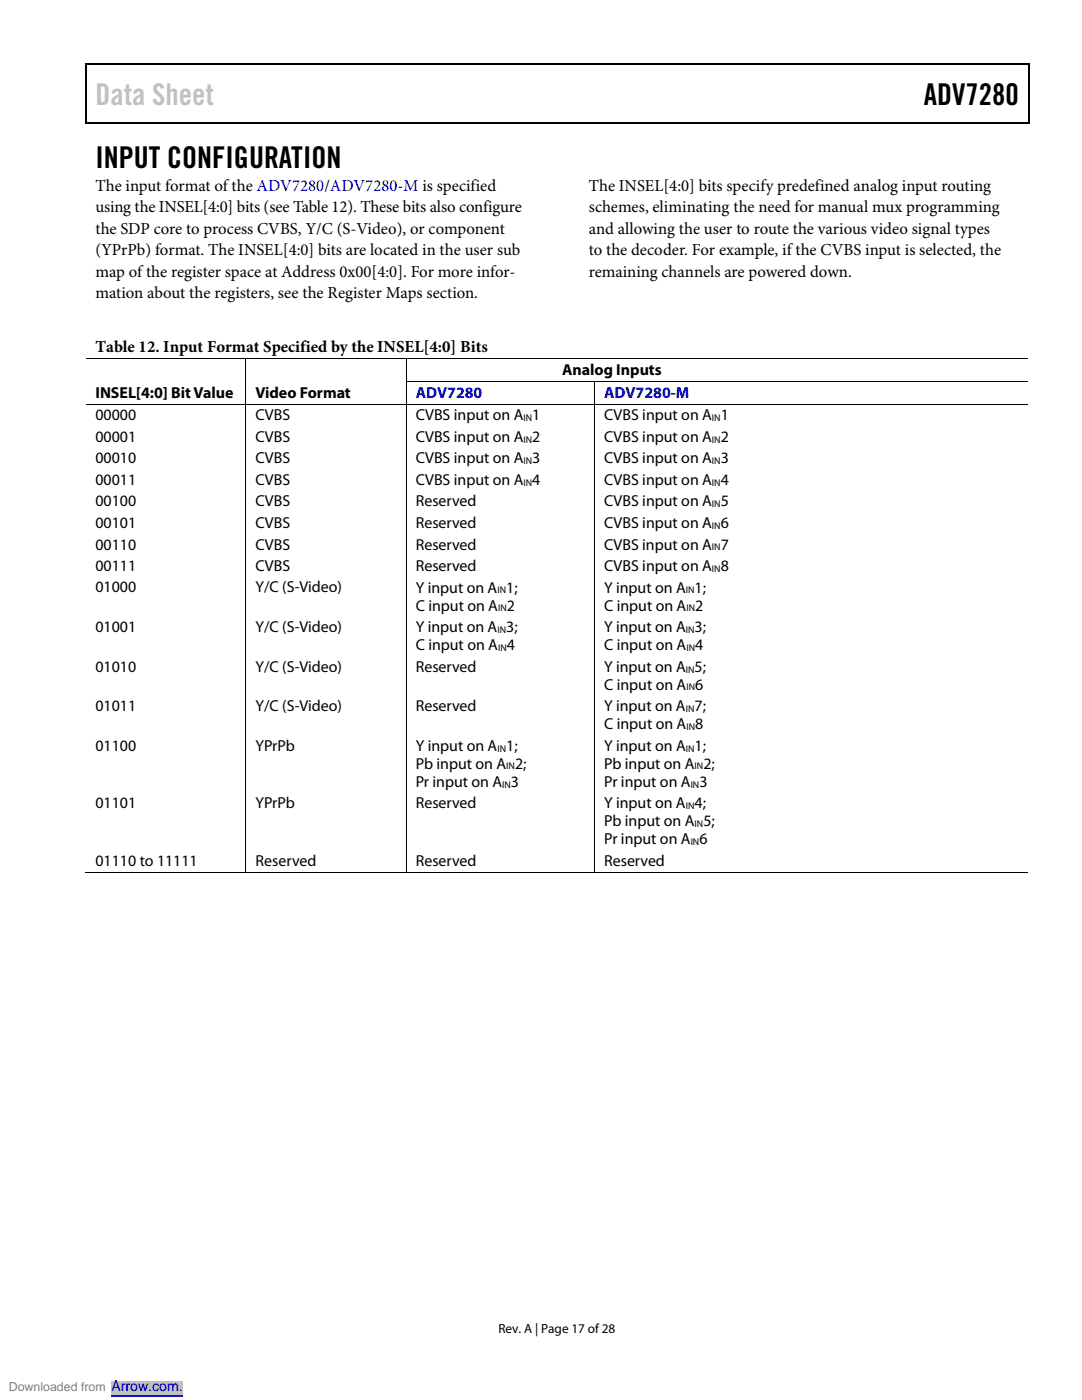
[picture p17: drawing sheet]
<svg xmlns="http://www.w3.org/2000/svg" width="216mm" height="279mm" viewBox="0 0 216 279" stroke-linecap="round" stroke-linejoin="round" font-family="sans-serif">
<defs><g id="words">
<text font-size="6" fill="#c1c1c1" x="19" y="21">Data Sheet</text>
<g font-size="6">
<text x="184.3" y="21">ADV7280</text>
<text x="19" y="33.6">INPUT CONFIGURATION</text>
</g>
<g font-size="3.3">
<text x="19" y="38.1">The input format of the ADV7280/ADV7280-M is specified</text>
<text x="117.5" y="38.1">The INSEL[4:0] bits specify predefined analog input routing</text>
<text x="19.1" y="42.4">using the INSEL[4:0] bits (see Table 12). These bits also configure</text>
<text x="19.1" y="46.7">the SDP core to process CVBS, Y/C (S-Video), or component</text>
<text x="117.5" y="42.4">schemes, eliminating the need for manual mux programming</text>
<text x="117.5" y="46.7">and allowing the user to route the various video signal types</text>
<text x="19.1" y="50.9">(YPrPb) format. The INSEL[4:0] bits are located in the user sub</text>
<text x="117.5" y="50.9">to the decoder. For example, ifthe CVBS input is selected, the</text>
<text x="19.1" y="59.5">mation about the registers, see the Register Maps section.</text>
<text x="19.1" y="55.2">map of the register space at Address 0x00[4:0]. For more infor-</text>
<text x="117.5" y="55.2">remaining channels are powered down.</text>
<text x="19" y="70.3">Table 12. Input Format Specified by the INSEL[4:0] Bits</text>
</g>
<g font-size="3.2">
<text x="112.2" y="74.9">Analog Inputs</text>
<text x="19" y="79.4">INSEL[4:0] Bit Value</text>
<text x="19" y="83.9">00000</text>
<text x="51" y="79.4">Video Format</text>
<text x="51" y="83.9">CVBS</text>
<text x="83" y="83.9">CVBS input on A 1</text>
<text x="120.5" y="83.9">CVBS input on A 1</text>
<text x="19" y="88.2">00001</text>
<text x="51" y="88.2">CVBS</text>
<text x="83" y="88.2">CVBS input on A 2</text>
<text x="120.5" y="88.2">CVBS input on A 2</text>
<text x="19" y="92.5">00010</text>
<text x="51" y="92.5">CVBS</text>
<text x="83" y="92.5">CVBS input on A 3</text>
<text x="120.5" y="92.5">CVBS input on A 3</text>
<text x="19" y="96.8">00011</text>
<text x="19" y="101.1">00100</text>
<text x="51" y="96.8">CVBS</text>
<text x="51" y="101.1">CVBS</text>
<text x="83" y="96.8">CVBS input on A 4</text>
<text x="83" y="101.1">Reserved</text>
<text x="120.5" y="101.1">CVBS input on A 5</text>
<text x="120.5" y="96.8">CVBS input on A 4</text>
<text x="19" y="105.4">00101</text>
<text x="51" y="105.4">CVBS</text>
<text x="83" y="105.4">Reserved</text>
<text x="120.5" y="105.4">CVBS input on A 6</text>
<text x="19" y="109.7">00110</text>
<text x="19" y="113.9">00111</text>
<text x="51" y="109.7">CVBS</text>
<text x="51" y="113.9">CVBS</text>
<text x="83" y="109.7">Reserved</text>
<text x="83" y="113.9">Reserved</text>
<text x="120.5" y="109.7">CVBS input on A 7</text>
<text x="120.5" y="113.9">CVBS input on A 8</text>
<text x="19" y="118.2">01000</text>
<text x="51" y="118.2">Y/C (S-Video)</text>
<text x="83" y="118.3">Y input on A 1;</text>
<text x="120.5" y="118.3">Y input on A 1;</text>
<text x="83" y="121.9">C input on A 2</text>
<text x="120.5" y="121.9">C input on A 2</text>
<text x="19" y="126.1">01001</text>
<text x="51" y="126.1">Y/C (S-Video)</text>
<text x="83" y="126.2">Y input on A 3;</text>
<text x="83" y="129.7">C input on A 4</text>
<text x="120.5" y="129.7">C input on A 4</text>
<text x="120.5" y="126.2">Y input on A 3;</text>
<text x="19" y="134">01010</text>
<text x="51" y="134">Y/C (S-Video)</text>
<text x="83" y="134">Reserved</text>
<text x="120.5" y="137.6">C input on A 6</text>
<text x="120.5" y="134">Y input on A 5;</text>
<text x="19" y="141.9">01011</text>
<text x="51" y="141.9">Y/C (S-Video)</text>
<text x="83" y="141.9">Reserved</text>
<text x="120.5" y="141.9">Y input on A 7;</text>
<text x="19" y="149.8">01100</text>
<text x="51" y="149.8">YPrPb</text>
<text x="83" y="149.8">Y input on A 1;</text>
<text x="120.5" y="145.5">C input on A 8</text>
<text x="120.5" y="149.8">Y input on A 1;</text>
<text x="83" y="153.4">Pb input on A 2;</text>
<text x="120.5" y="153.4">Pb input on A 2;</text>
<text x="19" y="161.3">01101</text>
<text x="51" y="161.3">YPrPb</text>
<text x="83" y="161.3">Reserved</text>
<text x="83" y="157">Pr input on A 3</text>
<text x="120.5" y="161.3">Y input on A 4;</text>
<text x="120.5" y="157">Pr input on A 3</text>
<text x="120.5" y="164.9">Pb input on A 5;</text>
<text x="19" y="172.8">01110 to 11111</text>
<text x="51" y="172.8">Reserved</text>
<text x="83" y="172.8">Reserved</text>
<text x="120.5" y="168.5">Pr input on A 6</text>
<text x="120.5" y="172.8">Reserved</text>
</g>
<g font-size="3.2" fill="#00f">
<text x="83" y="79.4">ADV7280</text>
<text x="120.5" y="79.4">ADV7280-M</text>
</g>
<text font-size="2.8" fill="#00f" x="22.2" y="277.6">Arrow.com.</text>
<text font-size="2.6" x="99.5" y="266">Rev. A | Page 17 of 28</text>
<text font-size="2.5" fill="#808080" x="1.8" y="277.6">Downloaded from</text>
<g font-size="1.9">
<text x="104.5" y="84.1">IN</text>
<text x="104.5" y="88.3">IN</text>
<text x="142" y="84.1">IN</text>
<text x="142" y="88.3">IN</text>
<text x="104.5" y="92.6">IN</text>
<text x="142" y="92.6">IN</text>
<text x="104.5" y="96.9">IN</text>
<text x="142" y="96.9">IN</text>
<text x="142" y="101.2">IN</text>
<text x="142" y="105.5">IN</text>
<text x="142" y="109.8">IN</text>
<text x="99.3" y="118.4">IN</text>
<text x="136.8" y="118.4">IN</text>
<text x="142" y="114.1">IN</text>
<text x="99.4" y="122">IN</text>
<text x="137" y="122">IN</text>
<text x="99.3" y="126.3">IN</text>
<text x="99.4" y="129.9">IN</text>
<text x="136.8" y="126.3">IN</text>
<text x="137" y="129.9">IN</text>
<text x="136.8" y="134.2">IN</text>
<text x="137" y="137.8">IN</text>
<text x="136.8" y="142.1">IN</text>
<text x="99.3" y="150">IN</text>
<text x="136.8" y="150">IN</text>
<text x="137" y="145.7">IN</text>
<text x="101" y="153.6">IN</text>
<text x="138.6" y="153.6">IN</text>
<text x="100.2" y="157.2">IN</text>
<text x="136.8" y="161.5">IN</text>
<text x="137.8" y="157.2">IN</text>
<text x="138.6" y="165.1">IN</text>
<text x="137.8" y="168.6">IN</text>
</g>
</g></defs>
<g fill="#000">
<path d="M17 12.7h.3v1h-.3zM17 12.7h.3v.3h-.3zM82.7 12.7h.2v.3h-.2zM205.2 12.7h.3v1h-.3zM205.2 12.7h.3v.3h-.3zM17 24.4h.3v.3h-.3zM82.4 24.4h.3v.3h-.3zM205.2 24.4h.3v.3h-.3zM49 71.5h.2v.2h-.2zM49 76.1h.2v.1h-.2zM81 71.5h.1v.2h-.1zM81 76.1h.1v.1h-.1z"/>
<path d="M118.6 76.1h.1v.1h-.1zM49 80.6h.2v.2h-.2zM81 80.6h.1v.2h-.1zM118.6 80.6h.1v.2h-.1zM49 173.9h.2v.2h-.2zM81 173.9h.1v.2h-.1zM118.6 173.9h.1v.2h-.1z"/>
</g>
<path d="M17.1 13.7v10.7M17.3 12.8h65.4M82.9 12.8h122.3M205.3 13.7v10.7M17.3 24.5h187.9" fill="none" stroke="#000" stroke-width=".25"/>
<g fill="none" stroke="#000" stroke-width=".2">
<path d="M17.1 71.6h31.9M49.1 71.7v4.4M49.1 76.2v4.4M49.2 71.6h31.8M81 71.7v4.4M81 76.2v4.4M81.1 71.6h124M81.1 76.2h37.5M118.6 76.2v4.4M118.7 76.2h86.4M17.1 80.7h31.9M49.1 80.8v93.1"/>
<path d="M49.2 80.7h31.8M81 80.8v93.1M81.1 80.7h37.5M118.6 80.8v93.1M118.7 80.7h86.4M16.9 174h32.1M49.2 174h31.8M81.1 174h37.5M118.7 174h86.4"/>
</g>
<path d="M0 276.9h70.6" fill="none" stroke="#fff" stroke-width="2.5" stroke-linecap="butt"/>
<path d="M22.2 275.6h14.3v2.6h-14.3z" fill="#c0c0c0"/>
<path d="M22.2 278.6h14.3" fill="none" stroke="#00f" stroke-width=".2"/>
<path d="M0 276.9h70.6" fill="none" stroke="#fff" stroke-width="2.5" stroke-linecap="butt"/>
<path d="M22.2 275.6h14.3v2.6h-14.3z" fill="#c0c0c0"/>
<path d="M22.2 278.6h14.3" fill="none" stroke="#00f" stroke-width=".2"/>
<path d="M0 276.9h70.6" fill="none" stroke="#fff" stroke-width="2.5" stroke-linecap="butt"/>
<path d="M22.2 275.6h14.3v2.6h-14.3z" fill="#c0c0c0"/>
<path d="M22.2 278.6h14.3" fill="none" stroke="#00f" stroke-width=".2"/>
<path d="M0 276.9h70.6" fill="none" stroke="#fff" stroke-width="2.5" stroke-linecap="butt"/>
<path d="M22.2 275.6h14.3v2.6h-14.3z" fill="#c0c0c0"/>
<path d="M22.2 278.6h14.3" fill="none" stroke="#00f" stroke-width=".2"/>
<path d="M0 276.9h70.6" fill="none" stroke="#fff" stroke-width="2.5" stroke-linecap="butt"/>
<path d="M22.2 275.6h14.3v2.6h-14.3z" fill="#c0c0c0"/>
<path d="M22.2 278.6h14.3" fill="none" stroke="#00f" stroke-width=".2"/>
<path d="M0 276.9h70.6" fill="none" stroke="#fff" stroke-width="2.5" stroke-linecap="butt"/>
<path d="M22.2 275.6h14.3v2.6h-14.3z" fill="#c0c0c0"/>
<path d="M22.2 278.6h14.3" fill="none" stroke="#00f" stroke-width=".2"/>
<path d="M0 276.9h70.6" fill="none" stroke="#fff" stroke-width="2.5" stroke-linecap="butt"/>
<path d="M22.2 275.6h14.3v2.6h-14.3z" fill="#c0c0c0"/>
<path d="M22.2 278.6h14.3" fill="none" stroke="#00f" stroke-width=".2"/>
<path d="M0 276.9h70.6" fill="none" stroke="#fff" stroke-width="2.5" stroke-linecap="butt"/>
<path d="M22.2 275.6h14.3v2.6h-14.3z" fill="#c0c0c0"/>
<path d="M22.2 278.6h14.3" fill="none" stroke="#00f" stroke-width=".2"/>
<path d="M0 276.9h70.6" fill="none" stroke="#fff" stroke-width="2.5" stroke-linecap="butt"/>
<path d="M22.2 275.6h14.3v2.6h-14.3z" fill="#c0c0c0"/>
<path d="M22.2 278.6h14.3" fill="none" stroke="#00f" stroke-width=".2"/>
<path d="M0 276.9h70.6" fill="none" stroke="#fff" stroke-width="2.5" stroke-linecap="butt"/>
<path d="M22.2 275.6h14.3v2.6h-14.3z" fill="#c0c0c0"/>
<path d="M22.2 278.6h14.3" fill="none" stroke="#00f" stroke-width=".2"/>
<path d="M0 276.9h70.6" fill="none" stroke="#fff" stroke-width="2.5" stroke-linecap="butt"/>
<path d="M22.2 275.6h14.3v2.6h-14.3z" fill="#c0c0c0"/>
<path d="M22.2 278.6h14.3" fill="none" stroke="#00f" stroke-width=".2"/>
<path d="M0 276.9h70.6" fill="none" stroke="#fff" stroke-width="2.5" stroke-linecap="butt"/>
<path d="M22.2 275.6h14.3v2.6h-14.3z" fill="#c0c0c0"/>
<path d="M22.2 278.6h14.3" fill="none" stroke="#00f" stroke-width=".2"/>
<path d="M0 276.9h70.6" fill="none" stroke="#fff" stroke-width="2.5" stroke-linecap="butt"/>
<path d="M22.2 275.6h14.3v2.6h-14.3z" fill="#c0c0c0"/>
<path d="M22.2 278.6h14.3" fill="none" stroke="#00f" stroke-width=".2"/>
<path d="M0 276.9h70.6" fill="none" stroke="#fff" stroke-width="2.5" stroke-linecap="butt"/>
<path d="M22.2 275.6h14.3v2.6h-14.3z" fill="#c0c0c0"/>
<path d="M22.2 278.6h14.3" fill="none" stroke="#00f" stroke-width=".2"/>
<path d="M0 276.9h70.6" fill="none" stroke="#fff" stroke-width="2.5" stroke-linecap="butt"/>
<path d="M22.2 275.6h14.3v2.6h-14.3z" fill="#c0c0c0"/>
<path d="M22.2 278.6h14.3" fill="none" stroke="#00f" stroke-width=".2"/>
<path d="M0 276.9h70.6" fill="none" stroke="#fff" stroke-width="2.5" stroke-linecap="butt"/>
<path d="M22.2 275.6h14.3v2.6h-14.3z" fill="#c0c0c0"/>
<path d="M22.2 278.6h14.3" fill="none" stroke="#00f" stroke-width=".2"/>
<path d="M0 276.9h70.6" fill="none" stroke="#fff" stroke-width="2.5" stroke-linecap="butt"/>
<path d="M22.2 275.6h14.3v2.6h-14.3z" fill="#c0c0c0"/>
<path d="M22.2 278.6h14.3" fill="none" stroke="#00f" stroke-width=".2"/>
<use href="#words"/>
</svg>
